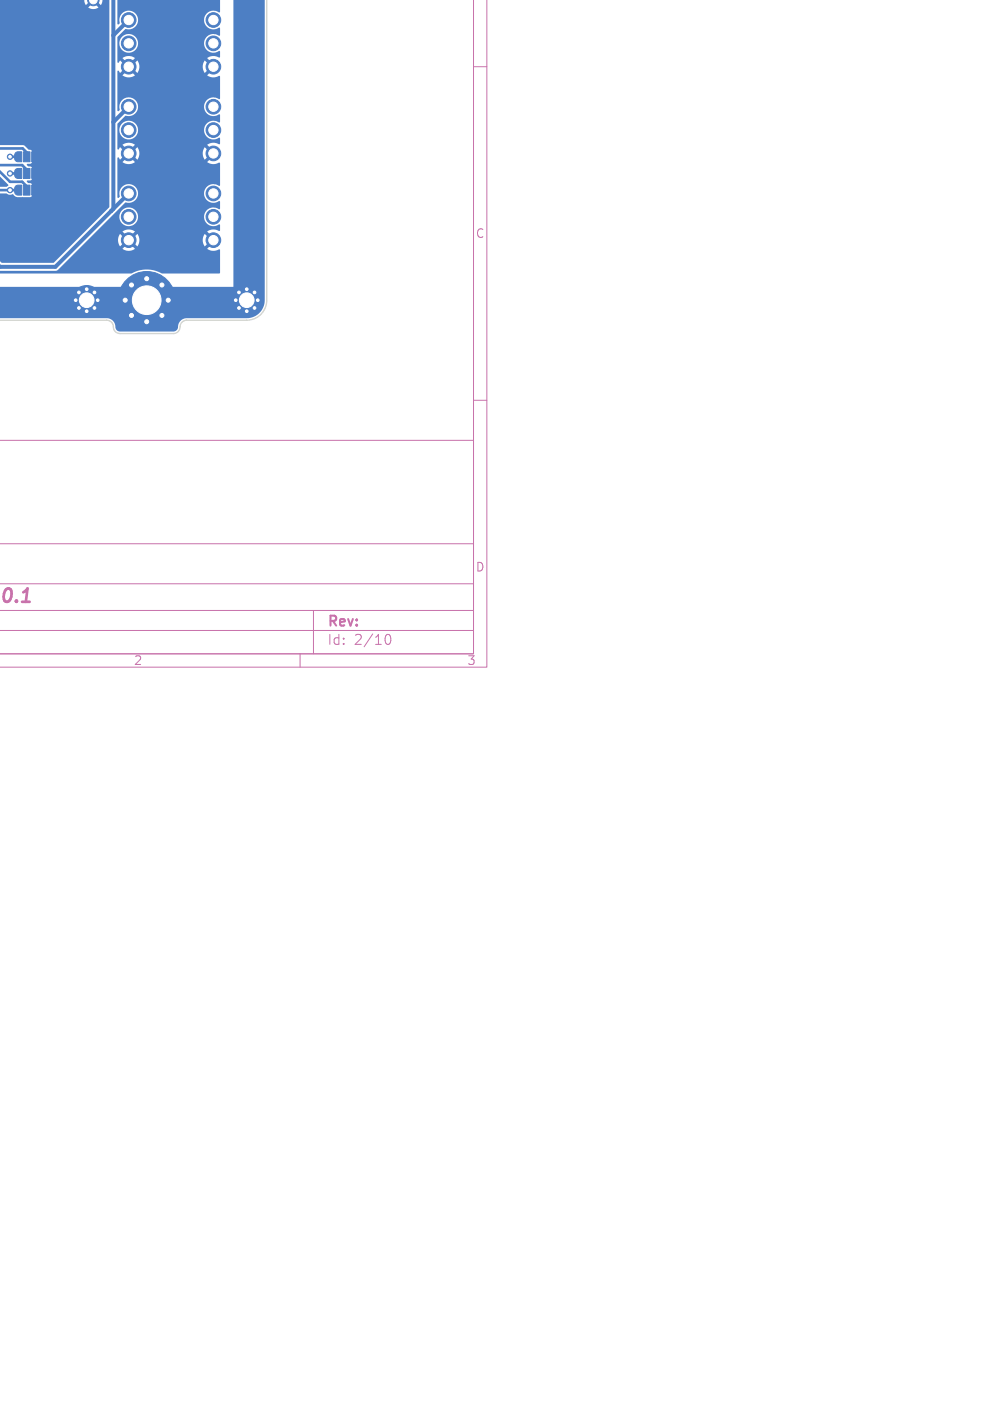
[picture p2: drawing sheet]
<svg xmlns="http://www.w3.org/2000/svg" width="148mm" height="210mm" viewBox="0 0 148 210" stroke-linecap="round" stroke-linejoin="round" font-family="sans-serif">
<defs><g id="words">
<text font-size="2.8" fill="#c872ab" x=".1" y="90.9">.0.1</text>
<g font-size="2.1" fill="#c872ab">
<text x="49" y="94.3">Rev:</text>
<text x="49" y="96.9">Id:</text>
<text x="53.1" y="96.9">2/10</text>
</g>
<g font-size="1.8" fill="#c872ab">
<text x="71.3" y="35.9">C</text>
<text x="71.3" y="85.9">D</text>
<text x="20" y="99.9">2</text>
<text x="70" y="99.9">3</text>
</g>
</g></defs>
<path d="M71 0v98h-71h71v-32h-71M73 0v100h-73M71 10h2M71 60h2M0 94.5h71M0 91.5h71M0 87.5h71M0 81.5h71M45 98v2M47 91.5v6.5M57.7 95.7a.55 .55 0 0 1 .4-.6h.1a.94 .94 0 0 1 0 1.5h-.1a.55 .55 0 0 1-.4-.6" fill="none" stroke="#c872ab" stroke-width=".15"/>
<g fill="#4d7fc4" stroke="#4d7fc4" stroke-width=".15">
<path d="M13.1 0l1.7-.1a.83 .83 0 0 1-.8 1 .83 .83 0 0 1-.9-.9z"/>
<path d="M4.7 25.3h.8l.3 .3v.7l-.3 .4-.8 .1z"/>
<path d="M3.5 25.3h1v1.5h-1z"/>
<path d="M2.3 25.4l.3-.1h.7v1.5l-.7-.1-.3-.1-.1-.3z"/>
<path d="M4.7 22.8h.8l.3 .3v.7l-.3 .4-.8 .1z"/>
<path d="M3.5 22.8h1v1.5h-1z"/>
<path d="M2.3 22.9l.3-.1h.7v1.5l-.7-.1-.3-.1-.1-.3z"/>
<path d="M4.7 27.8h.8l.3 .3v.7l-.3 .4-.8 .1z"/>
<path d="M3.5 27.8h1v1.5h-1z"/>
<path d="M2.3 27.9l.3-.1h.7v1.5l-.7-.1-.3-.1-.1-.3z"/>
<circle cx="32" cy="36" r="1.1"/>
<circle cx="32" cy="32.5" r="1.1"/>
<circle cx="32" cy="29" r="1.1"/>
<circle cx="19.3" cy="36" r="1.1"/>
<circle cx="19.3" cy="32.5" r="1.1"/>
<circle cx="19.3" cy="29" r="1.1"/>
<circle cx="11.4" cy="45" r=".35"/>
<circle cx="11.8" cy="43.8" r=".35"/>
<circle cx="11.8" cy="46.2" r=".35"/>
<circle cx="13" cy="43.3" r=".35"/>
<circle cx="13" cy="45" r="2.2"/>
<circle cx="13" cy="46.6" r=".35"/>
<circle cx="14.2" cy="43.8" r=".35"/>
<circle cx="14.2" cy="46.2" r=".35"/>
<circle cx="14.6" cy="45" r=".35"/>
<circle cx="35.3" cy="45" r=".35"/>
<circle cx="35.8" cy="43.8" r=".35"/>
<circle cx="35.8" cy="46.2" r=".35"/>
<circle cx="37" cy="43.3" r=".35"/>
<circle cx="37" cy="45" r="2.2"/>
<circle cx="37" cy="46.6" r=".35"/>
<circle cx="38.2" cy="43.8" r=".35"/>
<circle cx="38.2" cy="46.2" r=".35"/>
<circle cx="38.6" cy="45" r=".35"/>
<circle cx="32" cy="10" r="1.1"/>
<circle cx="32" cy="6.5" r="1.1"/>
<circle cx="32" cy="3" r="1.1"/>
<circle cx="19.3" cy="10" r="1.1"/>
<circle cx="19.3" cy="6.5" r="1.1"/>
<circle cx="19.3" cy="3" r="1.1"/>
<circle cx="18.8" cy="45" r=".45"/>
<circle cx="19.7" cy="42.7" r=".45"/>
<circle cx="19.7" cy="47.3" r=".45"/>
<circle cx="22" cy="41.8" r=".45"/>
<circle cx="22" cy="45" r="4.3"/>
<circle cx="22" cy="48.2" r=".45"/>
<circle cx="24.3" cy="42.7" r=".45"/>
<circle cx="24.3" cy="47.3" r=".45"/>
<circle cx="25.2" cy="45" r=".45"/>
<circle cx="32" cy="23" r="1.1"/>
<circle cx="32" cy="19.5" r="1.1"/>
<circle cx="32" cy="16" r="1.1"/>
<circle cx="19.3" cy="23" r="1.1"/>
<circle cx="19.3" cy="19.5" r="1.1"/>
<circle cx="19.3" cy="16" r="1.1"/>
<circle cx="1.5" cy="26" r=".4"/>
<circle cx="1.5" cy="23.5" r=".4"/>
<circle cx="1.5" cy="28.5" r=".4"/>
</g>
<path d="M-.1 28.5h2.8M-.1 25.7l1.6 1.6h1.8l.7 .6v.6M0 22.3h3.4l.6 .6v.6M0 24.8h3.3l.7 .6v.6M1.5 26h1.2M1.5 23.5h1.2" fill="none" stroke="#4d7fc4" stroke-width=".4"/>
<path d="M17 -.1v31.4M19.3 16l-2.3 2.3M19.3 3l-2.3 2.3M19.3 29l-11 11h-8.3" fill="none" stroke="#4d7fc4" stroke-width=".6"/>
<g fill="#4d7fc4">
<path d="M-.1 -.1h12.7l.3 .9 .6-.6 .3 .3-.5 .7a1.35 1.35 0 0 0 1.5-.1l-.6-.6 .3-.3 .6 .6 .3-.9h-15.5h33.1h-2.6h2.6h-2.6h2.6h-2.6h2.6l-.1 2a1.45 1.45 0 0 0-1.9 .1 1.45 1.45 0 0 0 0 2 1.45 1.45 0 0 0 1.9 .1l.1 1.2-.1 .1a1.43 1.43 0 0 0-2 .2 1.43 1.43 0 0 0 .1 1.9 1.43 1.43 0 0 0 1.9 .1l.1 .9-.1 .1a1.62 1.62 0 0 0-1.8 .1l.6 .7-.3 .3-.7-.6-.1 .1a1.59 1.59 0 0 0 .1 1.7l.7-.6 .3 .3-.6 .7 .1 .1a1.93 1.93 0 0 0 1.8 0v3.4l-.1 .1a1.43 1.43 0 0 0-2 .2 1.43 1.43 0 0 0 .1 1.9 1.43 1.43 0 0 0 1.9 .1l.1 1.2-.1 .1a1.43 1.43 0 0 0-2 .2 1.43 1.43 0 0 0 .1 1.9 1.43 1.43 0 0 0 1.9 .1l.1 .9-.1 .1a1.62 1.62 0 0 0-1.8 .1l.6 .7-.3 .3-.7-.6-.1 .1a1.59 1.59 0 0 0 .1 1.7l.7-.6 .3 .3-.6 .7 .1 .1a1.93 1.93 0 0 0 1.8 0v3.4l-.1 .1a1.43 1.43 0 0 0-2 .2 1.43 1.43 0 0 0 .1 1.9 1.43 1.43 0 0 0 1.9 .1l.1 1.2-.1 .1a1.43 1.43 0 0 0-2 .2 1.43 1.43 0 0 0 .1 1.9 1.43 1.43 0 0 0 1.9 .1l.1 .9-.1 .1a1.62 1.62 0 0 0-1.8 .1l.6 .7-.3 .3-.7-.6-.1 .1a1.59 1.59 0 0 0 .1 1.7l.7-.6 .3 .3-.6 .7 .1 .1a1.93 1.93 0 0 0 1.8 0l-.1 3.6h-8.7a4.6 4.6 0 0 0-4.5 0h-19.8v-14.8v14.4h8.6l4.8-4.7h4.4v.5l.3 .5 .7-.6 .3 .3-.6 .7 .1 .1a1.59 1.59 0 0 0 1.7-.1l-.6-.7 .3-.3 .7 .6 .1-.1a1.59 1.59 0 0 0-.1-1.7l-.7 .6-.3-.3 .6-.7-.1-.1a1.59 1.59 0 0 0-1.7 .1l.6 .7-.3 .3-.7-.6-.3 .8h-4.4l3.5-3.5h1.1a1.4 1.4 0 0 0 1.9 1.4 1.4 1.4 0 0 0 .4-2.4 1.4 1.4 0 0 0-2.3 .8v.2h-1.1l2-2.1a1.41 1.41 0 0 0 1.9-1.1 1.41 1.41 0 0 0-1.6-1.6 1.41 1.41 0 0 0-1.1 1.9l-.2 .2-.2-.1v-5.9l.2-.1 .2 .3 .7-.6 .3 .3-.6 .7a1.58 1.58 0 0 0 1.8 0l-.6-.7 .3-.3 .7 .6 .1-.1a1.59 1.59 0 0 0-.1-1.7l-.7 .6-.3-.3 .6-.7-.1-.1a1.59 1.59 0 0 0-1.7 .1l.6 .7-.3 .3-.7-.6-.2 .3-.2-.1v-2.9h.3a1.4 1.4 0 0 0 1.9 1.4 1.4 1.4 0 0 0 .4-2.4 1.4 1.4 0 0 0-2.3 .8v.2h-.3v-.9l1.2-1.1a1.43 1.43 0 0 0 1.8-.9 1.43 1.43 0 0 0-.9-1.8 1.43 1.43 0 0 0-1.8 1l.1 .8-.3 .2-.1-.1v-6h.2l.2 .3 .7-.6 .3 .3-.6 .7 .1 .1a1.59 1.59 0 0 0 1.7-.1l-.6-.7 .3-.3 .7 .6 .1-.1a1.59 1.59 0 0 0-.1-1.7l-.7 .6-.3-.3 .6-.7-.1-.1a1.59 1.59 0 0 0-1.7 .1l.6 .7-.3 .3-.7-.6-.2 .3-.2-.1v-2.9h.3a1.4 1.4 0 0 0 1.9 1.4 1.4 1.4 0 0 0 .4-2.4 1.4 1.4 0 0 0-2.3 .8v.2h-.3v-.9l1.2-1.1a1.43 1.43 0 0 0 1.8-.9 1.43 1.43 0 0 0-.9-1.8 1.43 1.43 0 0 0-1.8 1l.1 .8-.3 .2-.1-.1v-3.7h3.3h-14.6h10.1v31.1l-8.4 8.4h-7.7h-.1l-.3-2.6v-7.8h1.1l.4 .2 .5-.1 .3 .3 .4 .2h1.9l.3-.2v-1.7l-.1-.2-.5-.1-.2-.2 .1-.1 .6-.1 .1-.2v-1.6l-.1-.2-.5-.1-.2-.2 .1-.1 .6-.1 .1-.2v-1.6l-.1-.2-.4-.1-.6-.6-.2-.1h-3.6v-4.5v2.4l1.2 8 .2 .2-.3 .2h-1.1v1.5z"/>
<path d="M-.1 -.1h39.8v45.1a2.7 2.7 0 0 1-2.7 2.7h-9a1.43 1.43 0 0 0-1.4 1.6l-.2 .3-.4 .1h-8a.71 .71 0 0 1-.7-.8 1.3 1.3 0 0 0-1.2-1.2h-16.2v2v-14.7v8h35.1v-43.1z"/>
</g>
<path d="M40 0v45a3 3 0 0 1-3 3h-9a1.16 1.16 0 0 0-1.1 1.3l-.3 .5-.5 .2h-8.1a1.16 1.16 0 0 1-1.1-1.3l-.3-.5-.6-.2h-16.1" fill="none" stroke="#d0d2cd" stroke-width=".2"/>
<g fill="#fff" stroke="#fff" stroke-width=".15">
<path d="M13.4 0h1.2a.58 .58 0 0 1-.6 .6 .58 .58 0 0 1-.6-.6z"/>
<circle cx="1.5" cy="26" r=".2"/>
<circle cx="1.5" cy="23.5" r=".2"/>
<circle cx="1.5" cy="28.5" r=".2"/>
<circle cx="32" cy="36" r=".7"/>
<circle cx="32" cy="32.5" r=".7"/>
<circle cx="32" cy="29" r=".7"/>
<circle cx="19.3" cy="36" r=".7"/>
<circle cx="19.3" cy="32.5" r=".7"/>
<circle cx="19.3" cy="29" r=".7"/>
<circle cx="11.3" cy="45" r=".2"/>
<circle cx="11.8" cy="43.8" r=".2"/>
<circle cx="11.8" cy="46.2" r=".2"/>
<circle cx="13" cy="43.4" r=".2"/>
<circle cx="13" cy="45" r="1.1"/>
<circle cx="13" cy="46.6" r=".2"/>
<circle cx="14.2" cy="43.8" r=".2"/>
<circle cx="14.2" cy="46.2" r=".2"/>
<circle cx="14.6" cy="45" r=".2"/>
<circle cx="35.4" cy="45" r=".2"/>
<circle cx="35.8" cy="43.8" r=".2"/>
<circle cx="35.8" cy="46.2" r=".2"/>
<circle cx="37" cy="43.4" r=".2"/>
<circle cx="37" cy="45" r="1.1"/>
<circle cx="37" cy="46.6" r=".2"/>
<circle cx="38.2" cy="43.8" r=".2"/>
<circle cx="38.2" cy="46.2" r=".2"/>
<circle cx="38.7" cy="45" r=".2"/>
<circle cx="32" cy="10" r=".7"/>
<circle cx="32" cy="6.5" r=".7"/>
<circle cx="32" cy="3" r=".7"/>
<circle cx="19.3" cy="10" r=".7"/>
<circle cx="19.3" cy="6.5" r=".7"/>
<circle cx="19.3" cy="3" r=".7"/>
<circle cx="18.8" cy="45" r=".3"/>
<circle cx="19.7" cy="42.7" r=".3"/>
<circle cx="19.7" cy="47.3" r=".3"/>
<circle cx="22" cy="41.8" r=".3"/>
<circle cx="22" cy="45" r="2.15"/>
<circle cx="22" cy="48.2" r=".3"/>
<circle cx="24.3" cy="42.7" r=".3"/>
<circle cx="24.3" cy="47.3" r=".3"/>
<circle cx="25.2" cy="45" r=".3"/>
<circle cx="32" cy="23" r=".7"/>
<circle cx="32" cy="19.5" r=".7"/>
<circle cx="32" cy="16" r=".7"/>
<circle cx="19.3" cy="23" r=".7"/>
<circle cx="19.3" cy="19.5" r=".7"/>
<circle cx="19.3" cy="16" r=".7"/>
</g>
<use href="#words"/>
</svg>
